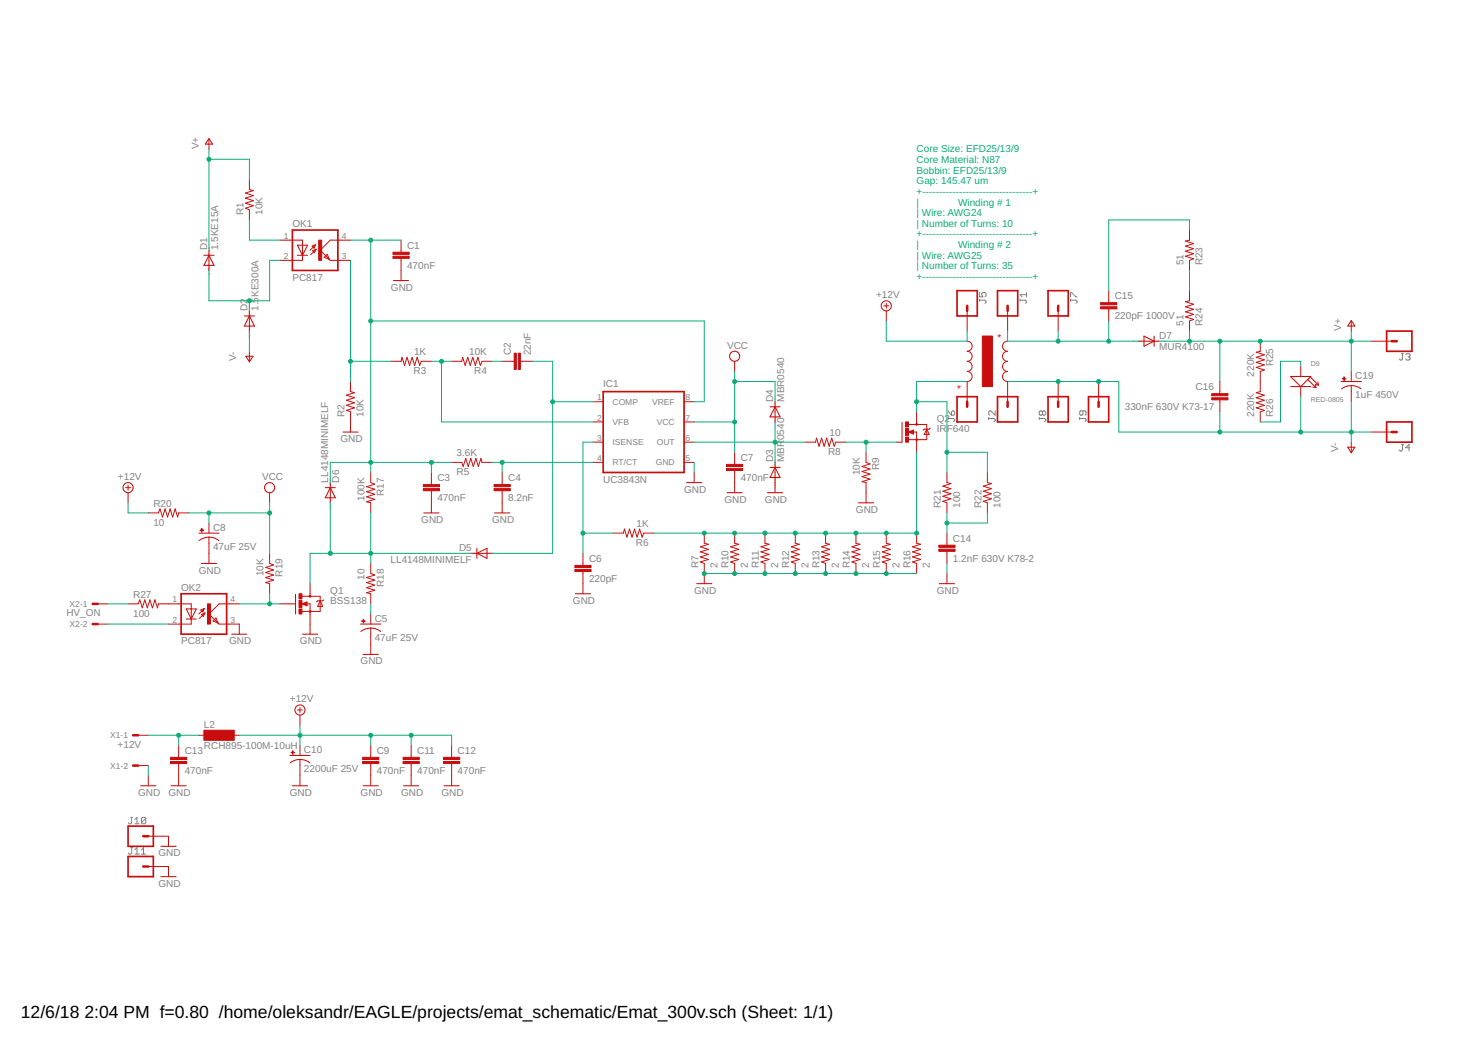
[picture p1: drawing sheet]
<svg xmlns="http://www.w3.org/2000/svg" width="297mm" height="210mm" viewBox="0 0 297 210" stroke-linecap="round" stroke-linejoin="round" font-family="sans-serif">
<defs><g id="words">
<g font-size="3.5">
<text x="4.2" y="204.7">12/6/18</text>
<text x="17" y="204.7">2:04 PM f=0.80 /home/oleksandr/EAGLE/projects/emat_schematic/Emat_300v.sch (Sheet: 1/1)</text>
</g>
<g font-size="2" fill="#808080">
<text x="40" y="30" transform="rotate(-90 40 30)">V+</text>
<text x="48.9" y="43.2" transform="rotate(-90 48.9 43.2)">R1</text>
<text x="52.8" y="43.2" transform="rotate(-90 52.8 43.2)">10K</text>
<text x="58.8" y="45.7">OK1</text>
<text x="41.6" y="50.3" transform="rotate(-90 41.6 50.3)">D1</text>
<text x="43.8" y="50.3" transform="rotate(-90 43.8 50.3)">1.5KE15A</text>
<text x="81.8" y="50">C1</text>
<text x="237.8" y="53.4" transform="rotate(-90 237.8 53.4)">51</text>
<text x="241.7" y="53.4" transform="rotate(-90 241.7 53.4)">R23</text>
<text x="58.8" y="56.4">PC817</text>
<text x="78.6" y="58.4">GND</text>
<text x="81.8" y="54.1">470nF</text>
<text x="176.1" y="60">+12V</text>
<text x="49.7" y="62.5" transform="rotate(-90 49.7 62.5)">D2</text>
<text x="52" y="62.5" transform="rotate(-90 52 62.5)">1.5KE300A</text>
<text x="224" y="64.2">220pF 1000V</text>
<text x="224" y="60.2">C15</text>
<text x="237.8" y="65.5" transform="rotate(-90 237.8 65.5)">51</text>
<text x="241.7" y="65.5" transform="rotate(-90 241.7 65.5)">R24</text>
<text x="83.2" y="71.4">1K</text>
<text x="94.3" y="71.4">10K</text>
<text x="102.6" y="71.4" transform="rotate(-90 102.6 71.4)">C2</text>
<text x="106.7" y="71.4" transform="rotate(-90 106.7 71.4)">22nF</text>
<text x="146.1" y="70.1">VCC</text>
<text x="233" y="70.4">MUR4100</text>
<text x="233" y="68.2">D7</text>
<text x="269.5" y="66.6" transform="rotate(-90 269.5 66.6)">V+</text>
<text x="47.5" y="72.5" transform="rotate(-90 47.5 72.5)">V-</text>
<text x="83.1" y="75.3">R3</text>
<text x="95.3" y="75.3">R4</text>
<text x="121.2" y="77.7">IC1</text>
<text x="252.1" y="75.7" transform="rotate(-90 252.1 75.7)">220K</text>
<text x="255.9" y="73.7" transform="rotate(-90 255.9 73.7)">R25</text>
<text x="272.4" y="76.2">C19</text>
<text x="69.2" y="83.8" transform="rotate(-90 69.2 83.8)">R2</text>
<text x="73.1" y="83.8" transform="rotate(-90 73.1 83.8)">10K</text>
<text x="155.4" y="80.8" transform="rotate(-90 155.4 80.8)">D4</text>
<text x="157.6" y="80.8" transform="rotate(-90 157.6 80.8)">MBR0540</text>
<text x="226.1" y="82.5">330nF 630V K73-17</text>
<text x="240.3" y="78.4">C16</text>
<text x="252.1" y="83.8" transform="rotate(-90 252.1 83.8)">220K</text>
<text x="255.9" y="83.8" transform="rotate(-90 255.9 83.8)">R26</text>
<text x="272.4" y="80.1">1uF 450V</text>
<text x="68.4" y="88.9">GND</text>
<text x="157.6" y="88.5" transform="rotate(-90 157.6 88.5)">0540</text>
<text x="166.7" y="87.7">10</text>
<text x="188.3" y="86.9">IRF640</text>
<text x="188.3" y="84.8">Q2</text>
<text x="91.8" y="91.7">3.6K</text>
<text x="91.8" y="95.6">R5</text>
<text x="148.9" y="92.7">C7</text>
<text x="155.4" y="93" transform="rotate(-90 155.4 93)">D3</text>
<text x="157.6" y="93" transform="rotate(-90 157.6 93)">MBR</text>
<text x="166.4" y="91.5">R8</text>
<text x="172.8" y="95.5" transform="rotate(-90 172.8 95.5)">10K</text>
<text x="176.7" y="94.5" transform="rotate(-90 176.7 94.5)">R9</text>
<text x="268.9" y="90.8" transform="rotate(-90 268.9 90.8)">V-</text>
<text x="23.7" y="96.5">+12V</text>
<text x="30.8" y="101.9">R20</text>
<text x="52.7" y="96.5">VCC</text>
<text x="65.9" y="97" transform="rotate(-90 65.9 97)">LL4148MINIMELF</text>
<text x="68.2" y="97" transform="rotate(-90 68.2 97)">D6</text>
<text x="73.3" y="100.7" transform="rotate(-90 73.3 100.7)">100K</text>
<text x="77.1" y="99.7" transform="rotate(-90 77.1 99.7)">R17</text>
<text x="87.9" y="100.8">470nF</text>
<text x="87.9" y="96.7">C3</text>
<text x="102.1" y="100.8">8.2nF</text>
<text x="102.1" y="96.7">C4</text>
<text x="121.2" y="97">UC3843N</text>
<text x="137.5" y="99.1">GND</text>
<text x="145.6" y="101.1">GND</text>
<text x="148.9" y="96.7">470nF</text>
<text x="153.7" y="101.1">GND</text>
<text x="30.8" y="105.8">10</text>
<text x="42.8" y="106.7">C8</text>
<text x="84.7" y="105.2">GND</text>
<text x="98.9" y="105.2">GND</text>
<text x="127.9" y="106">1K</text>
<text x="172" y="103.1">GND</text>
<text x="189.1" y="102.1" transform="rotate(-90 189.1 102.1)">R21</text>
<text x="192.9" y="102.1" transform="rotate(-90 192.9 102.1)">100</text>
<text x="197.2" y="102.1" transform="rotate(-90 197.2 102.1)">R22</text>
<text x="201.1" y="102.1" transform="rotate(-90 201.1 102.1)">100</text>
<text x="42.8" y="110.5">47uF 25V</text>
<text x="78.5" y="113.1">LL4148MINIMELF</text>
<text x="92.3" y="110.9">D5</text>
<text x="118.4" y="113">C6</text>
<text x="127.8" y="109.8">R6</text>
<text x="191.5" y="113">1.2nF 630V K78-2</text>
<text x="191.5" y="108.9">C14</text>
<text x="36.4" y="118.9">OK2</text>
<text x="40" y="115.3">GND</text>
<text x="53" y="115.8" transform="rotate(-90 53 115.8)">10K</text>
<text x="56.8" y="116" transform="rotate(-90 56.8 116)">R19</text>
<text x="66.4" y="119.4">Q1</text>
<text x="73.3" y="116.5" transform="rotate(-90 73.3 116.5)">10</text>
<text x="77.1" y="118" transform="rotate(-90 77.1 118)">R18</text>
<text x="118.4" y="117">220pF</text>
<text x="139.5" y="119.4">GND</text>
<text x="140.3" y="114.3" transform="rotate(-90 140.3 114.3)">R7</text>
<text x="144.2" y="114.3" transform="rotate(-90 144.2 114.3)">2</text>
<text x="146.4" y="114.3" transform="rotate(-90 146.4 114.3)">R10</text>
<text x="150.3" y="114.3" transform="rotate(-90 150.3 114.3)">2</text>
<text x="152.5" y="114.3" transform="rotate(-90 152.5 114.3)">R11</text>
<text x="156.4" y="114.3" transform="rotate(-90 156.4 114.3)">2</text>
<text x="158.6" y="114.3" transform="rotate(-90 158.6 114.3)">R12</text>
<text x="162.5" y="114.3" transform="rotate(-90 162.5 114.3)">2</text>
<text x="164.7" y="114.3" transform="rotate(-90 164.7 114.3)">R13</text>
<text x="168.6" y="114.3" transform="rotate(-90 168.6 114.3)">2</text>
<text x="170.8" y="114.3" transform="rotate(-90 170.8 114.3)">R14</text>
<text x="174.7" y="114.3" transform="rotate(-90 174.7 114.3)">2</text>
<text x="176.9" y="114.3" transform="rotate(-90 176.9 114.3)">R15</text>
<text x="180.8" y="114.3" transform="rotate(-90 180.8 114.3)">2</text>
<text x="183" y="114.3" transform="rotate(-90 183 114.3)">R16</text>
<text x="186.9" y="114.3" transform="rotate(-90 186.9 114.3)">2</text>
<text x="188.3" y="119.4">GND</text>
<text x="13.3" y="123.9">HV_ON</text>
<text x="26.8" y="124.1">100</text>
<text x="26.8" y="120.2">R27</text>
<text x="66.4" y="121.4">BSS138</text>
<text x="75.3" y="125">C5</text>
<text x="115.1" y="121.4">GND</text>
<text x="36.4" y="129.5">PC817</text>
<text x="46.1" y="129.5">GND</text>
<text x="60.3" y="129.5">GND</text>
<text x="75.3" y="128.8">47uF 25V</text>
<text x="72.5" y="133.6">GND</text>
<text x="58.2" y="141.2">+12V</text>
<text x="41" y="146.4">L2</text>
<text x="23.6" y="150.4">+12V</text>
<text x="37.1" y="155.6">470nF</text>
<text x="37.1" y="151.6">C13</text>
<text x="41" y="150.7">RCH895-100M-10uH</text>
<text x="61.1" y="155.2">2200uF 25V</text>
<text x="61.1" y="151.4">C10</text>
<text x="75.7" y="155.6">470nF</text>
<text x="75.7" y="151.6">C9</text>
<text x="83.8" y="155.6">470nF</text>
<text x="83.8" y="151.6">C11</text>
<text x="92" y="155.6">470nF</text>
<text x="92" y="151.6">C12</text>
<text x="27.8" y="160">GND</text>
<text x="33.9" y="160">GND</text>
<text x="58.2" y="160">GND</text>
<text x="72.5" y="160">GND</text>
<text x="80.6" y="160">GND</text>
<text x="88.7" y="160">GND</text>
<text x="31.8" y="172.2">GND</text>
<text x="31.8" y="178.3">GND</text>
</g>
<g font-size="2" fill="#0dab76">
<text x="184.2" y="30.6">Core Size: EFD25/13/9</text>
<text x="184.2" y="32.8">Core Material: N87</text>
<text x="184.2" y="34.9">Bobbin: EFD25/13/9</text>
<text x="184.2" y="37.1">Gap: 145.47 um</text>
<text x="184.2" y="39.2">+---------------------------------+</text>
<text x="184.2" y="41.3">|</text>
<text x="192.6" y="41.3">Winding # 1</text>
<text x="184.2" y="43.5">| Wire: AWG24</text>
<text x="184.2" y="45.6">| Number of Turns: 10</text>
<text x="184.2" y="47.7">+---------------------------------+</text>
<text x="184.2" y="49.9">|</text>
<text x="184.2" y="52">| Wire: AWG25</text>
<text x="192.6" y="49.9">Winding # 2</text>
<text x="184.2" y="54.2">| Number of Turns: 35</text>
<text x="184.2" y="56.3">+---------------------------------+</text>
</g>
<g font-size="2" fill="#c90d0c">
<text x="200.5" y="68.6">*</text>
<text x="192.3" y="78.7">*</text>
</g>
<g font-size="1.7" fill="#808080">
<text x="57" y="48">1</text>
<text x="68.7" y="48">4</text>
<text x="57" y="52.1">2</text>
<text x="68.7" y="52.1">3</text>
<text x="120" y="80.5">1</text>
<text x="123.1" y="81.4">COMP</text>
<text x="131" y="81.4">VREF</text>
<text x="137.8" y="80.5">8</text>
<text x="120" y="84.6">2</text>
<text x="120" y="88.6">3</text>
<text x="123.1" y="85.5">VFB</text>
<text x="123.1" y="89.5">ISENSE</text>
<text x="132" y="89.5">OUT</text>
<text x="132" y="85.5">VCC</text>
<text x="137.8" y="88.6">6</text>
<text x="137.8" y="84.6">7</text>
<text x="120" y="92.7">4</text>
<text x="123.1" y="93.6">RT/CT</text>
<text x="131.8" y="93.6">GND</text>
<text x="137.8" y="92.7">5</text>
<text x="14" y="122">X2-1</text>
<text x="34.7" y="121.1">1</text>
<text x="34.7" y="125.2">2</text>
<text x="46.3" y="125.2">3</text>
<text x="46.3" y="121.1">4</text>
<text x="14" y="126.1">X2-2</text>
<text x="22.1" y="148.4">X1-1</text>
<text x="22.1" y="154.5">X1-2</text>
</g>
<g font-size="1.4" fill="#808080">
<text x="263.4" y="73.7">D9</text>
<text x="263.4" y="80.8">RED-0805</text>
</g>
<g font-size=".4" fill="#ffba08">
<text x="42.1" y="53.3" transform="rotate(-90 42.1 53.3)">1</text>
<text x="42.1" y="51.6" transform="rotate(-90 42.1 51.6)">SpiceOrder 2</text>
<text x="42.1" y="55.7" transform="rotate(-90 42.1 55.7)">SpiceOrder</text>
<text x="50.3" y="65.5" transform="rotate(-90 50.3 65.5)">1</text>
<text x="50.3" y="63.8" transform="rotate(-90 50.3 63.8)">SpiceOrder 2</text>
<text x="50.3" y="67.9" transform="rotate(-90 50.3 67.9)">SpiceOrder</text>
<text x="227.6" y="68.7">SpiceOrder</text>
<text x="230" y="68.7">1</text>
<text x="231.7" y="68.7">SpiceOrder 2</text>
<text x="155.9" y="83.8" transform="rotate(-90 155.9 83.8)">1</text>
<text x="155.9" y="82.1" transform="rotate(-90 155.9 82.1)">SpiceOrder 2</text>
<text x="155.9" y="86.2" transform="rotate(-90 155.9 86.2)">SpiceOrder</text>
<text x="155.9" y="96" transform="rotate(-90 155.9 96)">1</text>
<text x="155.9" y="94.3" transform="rotate(-90 155.9 94.3)">SpiceOrder 2</text>
<text x="66.5" y="100" transform="rotate(-90 66.5 100)">1</text>
<text x="66.5" y="98.3" transform="rotate(-90 66.5 98.3)">SpiceOrder 2</text>
<text x="155.9" y="98.3" transform="rotate(-90 155.9 98.3)">SpiceOrder</text>
<text x="66.5" y="102.4" transform="rotate(-90 66.5 102.4)">SpiceOrder</text>
<text x="93.5" y="111.4">SpiceOrder 2</text>
<text x="97.6" y="111.4">SpiceOrder 1</text>
</g>
</g></defs>
<g fill="none" stroke="#808080" stroke-width=".2">
<path d="M196.9 58.8v.9h.6l-.2-.5v-.2l.2-.2h.5l.2 .2v.5l-.2 .2M206.3 58.8v.9M206.3 59.2h-1.3l.4 .5M215.2 59.7v-.9h.2l.8 .9h.3M196.9 60.3h1.1l.2 .3-.2 .4M196.9 60.1v.5M205 60.3h1.1l.2 .3-.2 .4M205 60.1v.5M215.2 60.3h1l.3 .3-.3 .4M215.2 60.1v.5M281.6 71.1h.5M281.9 71.1v1.1l-.3 .2-.4-.2"/>
<path d="M282.5 71.3l.2-.2h.5l.2 .2-.2 .4M283 71.7h.2M283.2 71.7l.2 .3-.2 .4h-.5l-.2-.2M190.6 84.1h1l.3 .2v.3l-.3 .2M190.6 83.9v.4M190.6 82.6l.6 .9M191.2 82.8l.4-.2 .3 .2v.4l-.3 .3h-.4zM198.7 84.1h1.1l.2 .2v.3l-.2 .2M198.7 83.9v.4M200 82.6v.9l-.9-.9-.4 .2v.4l.2 .3M208.9 84.1h1l.3 .2v.3l-.3 .2M208.9 83.9v.4"/>
<path d="M209.5 82.8l.2-.2 .5 .2v.4l-.3 .3h-.2l-.2-.3M209.5 82.8l-.2-.2-.4 .2v.4l.2 .3h.2l.2-.3M209.5 82.8v.4M217 84.1h1.1l.2 .2-.2 .5M217 83.9v.4M217.6 82.6v.6l-.2 .3h-.2l-.2-.3v-.4l.2-.2h.9l.2 .2v.4l-.2 .3M281.6 89.4h.5M281.9 89.4v1.1l-.3 .2-.4-.2M283.4 90h-.9l.7-.6v1.3M26.2 164.3h.5M26.2 170.4h.5M26.5 164.3v1.1l-.3 .2-.4-.2"/>
<path d="M26.5 170.4v1.1l-.3 .2-.4-.2M27.1 165.6h.9M27.1 164.8l.4-.5v1.3M27.1 170.9l.4-.5v1.3M27.1 171.7h.9M28.4 171.7h.9M28.4 170.9l.5-.5v1.3M29.3 164.5v.9l-.2 .2h-.5l-.2-.2M29.3 164.5l-.2-.2h-.5l-.2 .2v.9M29.3 164.5l-.9 .9"/>
</g>
<g fill="none" stroke="#c90d0c" stroke-width=".2">
<path d="M42 28v2M50.1 36.1v2l.8 .2-1.6 .5 1.6 .5-1.6 .5 1.6 .5-1.6 .6 1.6 .5-1.6 .5 .8 .3v2M42 50.3v4.1M56.2 48.3h4.6v1M60.8 51.3v1h-4.6M62.7 49.5l.7-.3-.3 .7zM62.8 50.4l.7-.3-.3 .7zM63.4 49.2l-1.1 1.1M63.5 50.1l-1.1 1.1M65.8 51.1l.4 1-1-.4zM70.4 48.3h-4l-2.1 2 2.1 2h4M80.6 48.3v2.4"/>
<path d="M80.6 51.9v4.5M222.8 58.4v2.5M239.1 46.2v2.1l-.8 .2 1.6 .5-1.6 .5 1.6 .5-1.6 .5 1.6 .5-1.6 .5 1.6 .5-.8 .3v2.1M239.1 58.4v2.1l-.8 .2 1.6 .5-1.6 .5 1.6 .5-1.6 .5 1.6 .5-1.6 .5 1.6 .5-.8 .3v2.1M50.1 62.5v4.1M50.1 70.6v2M70.4 76.7v2l.8 .3-1.6 .5 1.6 .5-1.6 .5 1.6 .5-1.6 .5 1.6 .5-1.6 .5 .8 .3v4.1M78.6 72.6h2l.2-.8 .5 1.7 .5-1.7 .5 1.7 .5-1.7 .5 1.7 .5-1.7 .5 1.7 .4-.9h2M90.8 72.6h2l.2-.8 .5 1.7 .5-1.7 .5 1.7 .5-1.7 .5 1.7 .5-1.7 .5 1.7 .4-.9h2M100.9 72.6h2.5M104.6 72.6h2.4M147.6 72.6v2.1"/>
<path d="M177.6 61.5h1M178.1 61v1M178.1 62.5v2M194.4 68.6a1.02 1.02 0 0 1 1 1 1.02 1.02 0 0 1-1 1 1.01 1.01 0 0 1 1 1 1.01 1.01 0 0 1-1 1 1.02 1.02 0 0 1 1 1.1 1.02 1.02 0 0 1-1 1 1.02 1.02 0 0 1 1 1 1.02 1.02 0 0 1-1 1v4.1M194.4 62.5v4.1M202.5 68.6a1.02 1.02 0 0 0-1 1 1.02 1.02 0 0 0 1 1 1.01 1.01 0 0 0-1 1 1.01 1.01 0 0 0 1 1 1.02 1.02 0 0 0-1 1.1 1.02 1.02 0 0 0 1 1 1.02 1.02 0 0 0-1 1 1.02 1.02 0 0 0 1 1v4.1M202.5 62.5v4.1M212.7 62.5v4.1M212.7 76.7v4.1M220.8 76.7v4.1M222.8 62.1v2.4M228.9 68.6h4.1"/>
<path d="M245.2 76.7v2.5M253.3 68.6v2l-.8 .2 1.6 .5-1.6 .5 1.6 .5-1.6 .6 1.6 .5-1.6 .5 1.6 .5-.8 .3v4l-.8 .3 1.6 .5-1.6 .5 1.6 .5-1.6 .5 1.6 .5-1.6 .5 1.6 .5-.8 .3v2M261.4 73.7v2M261.4 77.7v2.1M271.6 64.5v2.1M271.6 74.7v2M271.6 77.5v3.3M275.6 68.6h4.1M25.2 98h1M25.7 97.5v1.1M25.7 99.1v2M54.2 99.1v2"/>
<path d="M66.4 97v4.1M74.5 95v2l.8 .3-1.6 .6 1.6 .5-1.6 .5 1.6 .5-1.6 .5 1.6 .5-1.6 .5 .8 .2v2M86.7 95v2.4M86.7 98.7v4.4M90.8 93h2l.3 .8 .5-1.6 .5 1.6 .5-1.6 .5 1.6 .5-1.6 .5 1.6 .5-1.6 .3 .8h2M100.9 95v2.4M100.9 98.7v4.4M119.2 80.8h2M119.2 84.8h2M119.2 88.9h2M119.2 93h2M137.5 80.8h2"/>
<path d="M137.5 84.8h2M137.5 88.9h2M137.5 93h2M139.5 95v2M147.6 90.9v2.5M147.6 94.6v4.5M155.8 80.8v4M155.8 93v6.1M161.9 88.9h2l.2-.8 .5 1.6 .5-1.6 .5 1.6 .5-1.6 .5 1.6 .6-1.6 .5 1.6 .3-.8h2M174.1 90.9v2.1l.8 .3-1.7 .5 1.7 .5-1.7 .5 1.7 .5-1.7 .5 1.7 .5-1.7 .5 .9 .2v4.1M180.1 88.9h1.2M182.6 86.9l1-.4v.8z"/>
<path d="M182.6 85.3h3.6v3.1h-3.6M183.5 86.9h.7v4M184.2 82.8v2.5M186.2 86.3l.6 1.1h-1.1zM186.9 86.1l-.1 .2h-1.1l-.2 .2M190.3 95v2l.8 .2-1.6 .5 1.6 .6-1.6 .5 1.6 .5-1.6 .5 1.6 .5-1.6 .5 .8 .3v2M198.4 95v2l.8 .2-1.6 .5 1.6 .6-1.6 .5 1.6 .5-1.6 .5 1.6 .5-1.6 .5 .8 .3v2M245.2 80.4v2.4M271.6 88.9v2M275.6 86.9h4.1M29.8 103.1h2l.4-.8 .5 1.6 .5-1.6 .5 1.6 .5-1.6 .5 1.6 .5-1.6 .5 1.6 .2-.8h2M42 105.2v2"/>
<path d="M42 108v5.3M54.2 111.3v2l.8 .3-1.6 .5 1.6 .5-1.6 .5 1.6 .5-1.6 .5 1.6 .5-1.6 .5 .8 .2v2.1M60.7 119.9h3.6v3h-3.6M62.3 117.3v2.6M74.5 113.3v2l.8 .3-1.6 .5 1.6 .5-1.6 .5 1.6 .5-1.6 .6 1.6 .5-1.6 .5 .8 .2v2M94.8 111.3h4.1M117.2 111.3v2.4M117.2 114.9v4.5M123.3 107.2h2l.2-.8 .5 1.6 .5-1.6 .5 1.6 .5-1.6 .5 1.6 .5-1.6 .6 1.6 .2-.8h2.1M141.5 107.2v2l.9 .2-1.7 .5 1.7 .5-1.7 .6 1.7 .5-1.7 .5 1.7 .5-1.7 .5 .8 .3v4M147.6 107.2v2l.9 .2-1.7 .5 1.7 .5-1.7 .6 1.7 .5-1.7 .5 1.7 .5-1.7 .5 .8 .3v2M153.7 107.2v2l.9 .2-1.7 .5 1.7 .5-1.7 .6 1.7 .5-1.7 .5 1.7 .5-1.7 .5 .8 .3v2"/>
<path d="M159.8 107.2v2l.8 .2-1.6 .5 1.6 .5-1.6 .6 1.6 .5-1.6 .5 1.6 .5-1.6 .5 .8 .3v2M165.9 107.2v2l.8 .2-1.6 .5 1.6 .5-1.6 .6 1.6 .5-1.6 .5 1.6 .5-1.6 .5 .8 .3v2M172 107.2v2l.8 .2-1.6 .5 1.6 .5-1.6 .6 1.6 .5-1.6 .5 1.6 .5-1.6 .5 .8 .3v2M178.1 107.2v2l.8 .2-1.6 .5 1.6 .5-1.6 .6 1.6 .5-1.6 .5 1.6 .5-1.6 .5 .8 .3v2M184.2 107.2v2l.8 .2-1.6 .5 1.6 .5-1.6 .6 1.6 .5-1.6 .5 1.6 .5-1.6 .5 .8 .3v2M190.3 107.2v2.4M190.3 110.8v2.5M190.3 115.3v2M19.6 121.4h2.1M19.6 125.5h2.1M25.7 121.4h2.1l.3-.8 .5 1.6 .5-1.6 .5 1.6 .5-1.6 .5 1.6 .5-1.6 .5 1.6 .2-.8h6.6v1M38.4 124.5v1h-4.5"/>
<path d="M40.4 122.6l.7-.3-.3 .7zM40.5 123.5l.7-.3-.3 .8zM41.1 122.3l-1.1 1.1M41.2 123.2l-1.1 1.2M43.4 124.2l.4 1.1-1-.4zM48.1 121.4h-4.1l-2 2 2 2.1h4.1v2M56.2 121.4h3.1M60.7 121.4l1-.4v.8zM61.6 121.4h.7v6.1M64.3 120.8l.6 1.1h-1.1zM65 120.6l-.1 .2h-1.1l-.2 .2M74.5 123.4v2.1"/>
<path d="M74.5 126.3v5.3M27.8 147.8h2M27.8 153.9h2M29.8 156v2M35.9 149.9v2.4M35.9 153.5v4.5M40 147.8h2M46.1 147.8h2M59.8 142.7h1M60.3 142.2v1.1M60.3 143.8v2M60.3 149.9v2"/>
<path d="M60.3 152.7v5.3M74.5 149.9v2.4M74.5 153.5v4.5M82.6 149.9v2.4M82.6 153.5v4.5M90.8 149.9v2.4M90.8 153.5v4.5M29.8 168.1h4.1v2.1M29.8 174.2h4.1v2.1"/>
</g>
<g fill="#c90d0c" stroke="#c90d0c" stroke-width=".2">
<path d="M197.4 67.6h2.1v10.1h-2.1z"/>
<path d="M64.1 48.3h.5v4h-.5z"/>
<path d="M79 51.5h3.2v.4h-3.2z"/>
<path d="M79 50.7h3.2v.4h-3.2z"/>
<path d="M104.2 71h.4v3.3h-.4z"/>
<path d="M103.3 71h.5v3.3h-.5z"/>
<path d="M85.1 98.2h3.2v.5h-3.2z"/>
<path d="M85.1 97.4h3.2v.5h-3.2z"/>
<path d="M99.3 98.2h3.3v.5h-3.3z"/>
<path d="M99.3 97.4h3.3v.5h-3.3z"/>
<path d="M72.7 124.8l.7 .1z"/>
<path d="M73 124.5l.1 .7z"/>
<path d="M115.5 114.5h3.3v.4h-3.3z"/>
<path d="M115.5 113.7h3.3v.4h-3.3z"/>
<path d="M182 87.9h.6v1h-.6z"/>
<path d="M182 84.8h.6v1.1h-.6z"/>
<path d="M182 86.1h.6v1.5h-.6z"/>
<path d="M60.1 122.4h.6v1h-.6z"/>
<path d="M60.1 119.4h.6v1h-.6z"/>
<path d="M60.1 120.7h.6v1.4h-.6z"/>
<path d="M146 94.2h3.3v.4h-3.3z"/>
<path d="M146 93.4h3.3v.4h-3.3z"/>
<path d="M41.7 121.4h.6v4.1h-.6z"/>
<path d="M40.2 106.6h.7z"/>
<path d="M40.5 106.2l.1 .8z"/>
<path d="M41 146.8h6.1v2h-6.1z"/>
<path d="M58.5 151.3h.7z"/>
<path d="M58.8 150.9l.1 .8z"/>
<path d="M72.9 153.1h3.2v.4h-3.2z"/>
<path d="M72.9 152.3h3.2v.4h-3.2z"/>
<path d="M81 153.1h3.3v.4h-3.3z"/>
<path d="M81 152.3h3.3v.4h-3.3z"/>
<path d="M89.1 153.1h3.3v.4h-3.3z"/>
<path d="M89.1 152.3h3.3v.4h-3.3z"/>
<path d="M34.3 153.1h3.2v.4h-3.2z"/>
<path d="M34.3 152.3h3.2v.4h-3.2z"/>
<path d="M188.7 110.4h3.2v.4h-3.2z"/>
<path d="M188.7 109.6h3.2v.4h-3.2z"/>
<path d="M221.2 61.7h3.3v.4h-3.3z"/>
<path d="M221.2 60.9h3.3v.4h-3.3z"/>
<path d="M243.5 80h3.3v.4h-3.3z"/>
<path d="M243.5 79.1h3.3v.5h-3.3z"/>
<path d="M269.8 76.1l.7 .1z"/>
<path d="M270.1 75.8l.1 .7z"/>
</g>
<g fill="none" stroke="#c90d0c" stroke-width=".21">
<path d="M42 27.9l.7 1.1h-1.4zM41 51.3h2M42 51.3l1 2.1h-2zM59.8 51.3h2M59.8 49.3h2l-1 2zM60.8 49.3v2M79.1 56.4h3M49.1 63.5h2M49.4 71.6h1.4l-.7 1.1zM50.1 63.5l1 2.1h-2zM229.9 67.6l2 1-2 1zM231.9 67.6v2"/>
<path d="M259.4 75.7h4l-2 2zM259.4 77.7h4M262.8 76.3l1.7 1.6M263.3 75.8l1.7 1.6M263.8 77.8l.7 .1M264.9 76.8l.1 .6M265 77.4l-.6-.1 .1 .6M269.5 76.7h4.1M269.6 78.2a3.2 3.2 0 0 1 4 0M271.6 64.4l.7 1.2h-1.4zM65.4 98h2M66.4 98l1 2.1h-2z"/>
<path d="M68.9 86.9h3.1M138 97h3M146.1 99.1h3.1M154.2 99.1h3.1M154.7 94h2.1M154.7 81.8h2.1M155.8 94l1 2h-2.1zM155.8 81.8l1 2h-2.1zM181.3 84.9v4M270.9 89.9h1.4l-.7 1.1zM40 107.2h4M40 108.7a3.2 3.2 0 0 1 4 0"/>
<path d="M40.5 113.3h3M59.4 119.5v3.9M85.2 103.1h3M95.8 111.3l2.1-1.1v2.1zM95.8 110.2v2.1M99.4 103.1h3M115.6 119.4h3.1M140 117.3h3.1M172.5 101.1h3.1M188.8 117.3h3M37.4 122.4h2.1l-1.1 2.1zM37.4 124.5h2.1"/>
<path d="M38.4 122.4v2.1M46.6 127.5h3M60.8 127.5h3M72.5 125.5h4M72.5 127a3.2 3.2 0 0 1 4 0M73 131.6h3M28.3 158h3M34.4 158h3M58.3 151.9h4M58.3 153.4a3.2 3.2 0 0 1 4 0M58.8 158h3M73 158h3"/>
<path d="M81.1 158h3.1M89.2 158h3.1M32.3 176.3h3.1M32.3 170.2h3.1"/>
<circle cx="147.6" cy="71.6" r="1.02"/>
<circle cx="178.1" cy="61.5" r="1.02"/>
<circle cx="25.7" cy="98" r="1.02"/>
<circle cx="54.2" cy="98" r="1.02"/>
<circle cx="60.3" cy="142.7" r="1.02"/>
</g>
<g fill="none" stroke="#c90d0c" stroke-width=".34">
<path d="M58.8 46.2h9.1v8.2h-9.1zM192.3 58.4h4.1v5.1h-4.1zM200.5 58.4h4v5.1h-4zM210.6 58.4h4.1v5.1h-4.1zM121.2 78.7h16.3v16.3h-16.3zM192.3 79.8h4.1v5h-4.1zM200.5 79.8h4v5h-4zM210.6 79.8h4.1v5h-4.1zM218.8 79.8h4v5h-4zM278.7 66.6h5.1v4h-5.1zM278.7 84.8h5.1v4.1h-5.1zM36.4 119.4h9.2v8.1h-9.2z"/>
<path d="M25.7 166.1h5.1v4.1h-5.1zM25.7 172.2h5.1v4.1h-5.1z"/>
<circle cx="184.2" cy="85.3" r=".11"/>
<circle cx="184.2" cy="88.4" r=".11"/>
<circle cx="62.3" cy="119.9" r=".11"/>
<circle cx="62.3" cy="122.9" r=".11"/>
</g>
<path d="M183.5 86.7l-.7 .2 .7 .2v-.2h-.2M61.6 121.2l-.7 .2 .7 .2v-.2h-.2" fill="none" stroke="#c90d0c" stroke-width=".25"/>
<g fill="none" stroke="#c90d0c" stroke-width=".51">
<path d="M194.4 61.5v1M202.5 61.5v1M212.7 61.5v1M279.7 68.6h1M194.4 80.8v1M202.5 80.8v1M212.7 80.8v1M220.8 80.8v1M279.7 86.9h1M18.6 121.4h1M18.6 125.5h1M26.8 147.8h1"/>
<path d="M26.8 153.9h1M28.8 168.1h1M28.8 174.2h1"/>
</g>
<g fill="none" stroke="#0dab76" stroke-width=".2">
<path d="M42 30v20.3M42 32h8.1v4.1M50.1 44.2v4.1h6.1M56.2 52.3h-2v8.2h-12.2v-6.1M70.4 48.3h10.2M70.4 52.3v24.4M74.5 48.3v46.7M239.1 46.2v-2h-16.3v14.2M239.1 54.4v4M50.1 60.5v2M50.1 66.6v4M70.4 72.6h8.2"/>
<path d="M74.5 64.5h67v16.3h-2M86.7 72.6h4.1M88.7 72.6v12.2h30.5M98.9 72.6h2M107 72.6h4.1v38.7h-12.2M147.6 76.7h8.2v4.1M147.6 74.7v16.2M178.1 64.5v4.1h16.3v-2M194.4 76.7h-10.2v6.1M202.5 76.7h22.4v10.2h50.7M202.5 66.6v2h26.4M212.7 66.6v2"/>
<path d="M222.8 64.5v4.1M233 68.6h42.6M239.1 66.6v2M245.2 68.6v8.1M261.4 73.7v-1.1h-4.1v12.2h-4M261.4 79.8v7.1M271.6 66.6v8.1M86.7 93v2M90.8 93h-24.4v4M98.9 93h20.3M100.9 93v2M111.1 80.8h8.1"/>
<path d="M119.2 88.9h-2v22.4M139.5 93v2M139.5 84.8h8.1M139.5 88.9h22.4M155.8 84.8v8.2M170 88.9h10.1M174.1 88.9v2M184.2 80.8h6.1v14.2M184.2 90.9v16.3h-52.8M190.3 90.9h8.1v4.1M245.2 82.8v4.1M271.6 80.8v8.1"/>
<path d="M25.7 101.1v2h4.1M37.9 103.1h16.3M42 103.1v2.1M54.2 101.1v10.2M54.2 119.4v2M66.4 101.1v10.2M74.5 103.1v10.2M94.8 111.3h-32.5v6M117.2 107.2h6.1M141.5 115.3h42.7M190.3 103.1v4.1M190.3 113.3v2"/>
<path d="M198.4 103.1v2.1h-8.1M21.7 121.4h4M21.7 125.5h12.2M48.1 121.4h8.1M74.5 121.4v2M29.8 153.9v2.1M29.8 147.8h10.2M35.9 147.8v2.1M48.1 147.8h42.7v2.1M60.3 145.8v4.1M74.5 147.8v2.1M82.6 147.8v2.1"/>
</g>
<g fill="#0dab76" stroke="#0dab76" stroke-width=".2">
<circle cx="50.1" cy="60.5" r=".4"/>
<circle cx="147.6" cy="115.3" r=".4"/>
<circle cx="153.7" cy="115.3" r=".4"/>
<circle cx="159.8" cy="115.3" r=".4"/>
<circle cx="165.9" cy="115.3" r=".4"/>
<circle cx="172" cy="115.3" r=".4"/>
<circle cx="178.1" cy="115.3" r=".4"/>
<circle cx="141.5" cy="115.3" r=".4"/>
<circle cx="70.4" cy="72.6" r=".4"/>
<circle cx="88.7" cy="72.6" r=".4"/>
<circle cx="111.1" cy="80.8" r=".4"/>
<circle cx="100.9" cy="93" r=".4"/>
<circle cx="117.2" cy="107.2" r=".4"/>
<circle cx="155.8" cy="88.9" r=".4"/>
<circle cx="174.1" cy="88.9" r=".4"/>
<circle cx="147.6" cy="107.2" r=".4"/>
<circle cx="178.1" cy="107.2" r=".4"/>
<circle cx="172" cy="107.2" r=".4"/>
<circle cx="165.9" cy="107.2" r=".4"/>
<circle cx="159.8" cy="107.2" r=".4"/>
<circle cx="153.7" cy="107.2" r=".4"/>
<circle cx="141.5" cy="107.2" r=".4"/>
<circle cx="184.2" cy="107.2" r=".4"/>
<circle cx="74.5" cy="111.3" r=".4"/>
<circle cx="66.4" cy="111.3" r=".4"/>
<circle cx="74.5" cy="48.3" r=".4"/>
<circle cx="74.5" cy="64.5" r=".4"/>
<circle cx="74.5" cy="93" r=".4"/>
<circle cx="86.7" cy="93" r=".4"/>
<circle cx="147.6" cy="84.8" r=".4"/>
<circle cx="147.6" cy="76.7" r=".4"/>
<circle cx="54.2" cy="103.1" r=".4"/>
<circle cx="42" cy="103.1" r=".4"/>
<circle cx="54.2" cy="121.4" r=".4"/>
<circle cx="60.3" cy="147.8" r=".4"/>
<circle cx="74.5" cy="147.8" r=".4"/>
<circle cx="82.6" cy="147.8" r=".4"/>
<circle cx="35.9" cy="147.8" r=".4"/>
<circle cx="190.3" cy="90.9" r=".4"/>
<circle cx="184.2" cy="80.8" r=".4"/>
<circle cx="190.3" cy="105.2" r=".4"/>
<circle cx="222.8" cy="68.6" r=".4"/>
<circle cx="212.7" cy="68.6" r=".4"/>
<circle cx="271.6" cy="86.9" r=".4"/>
<circle cx="261.4" cy="86.9" r=".4"/>
<circle cx="245.2" cy="86.9" r=".4"/>
<circle cx="212.7" cy="76.7" r=".4"/>
<circle cx="220.8" cy="76.7" r=".4"/>
<circle cx="245.2" cy="68.6" r=".4"/>
<circle cx="239.1" cy="68.6" r=".4"/>
<circle cx="271.6" cy="68.6" r=".4"/>
<circle cx="253.3" cy="68.6" r=".4"/>
<circle cx="42" cy="32" r=".4"/>
</g>
<use href="#words"/>
</svg>
